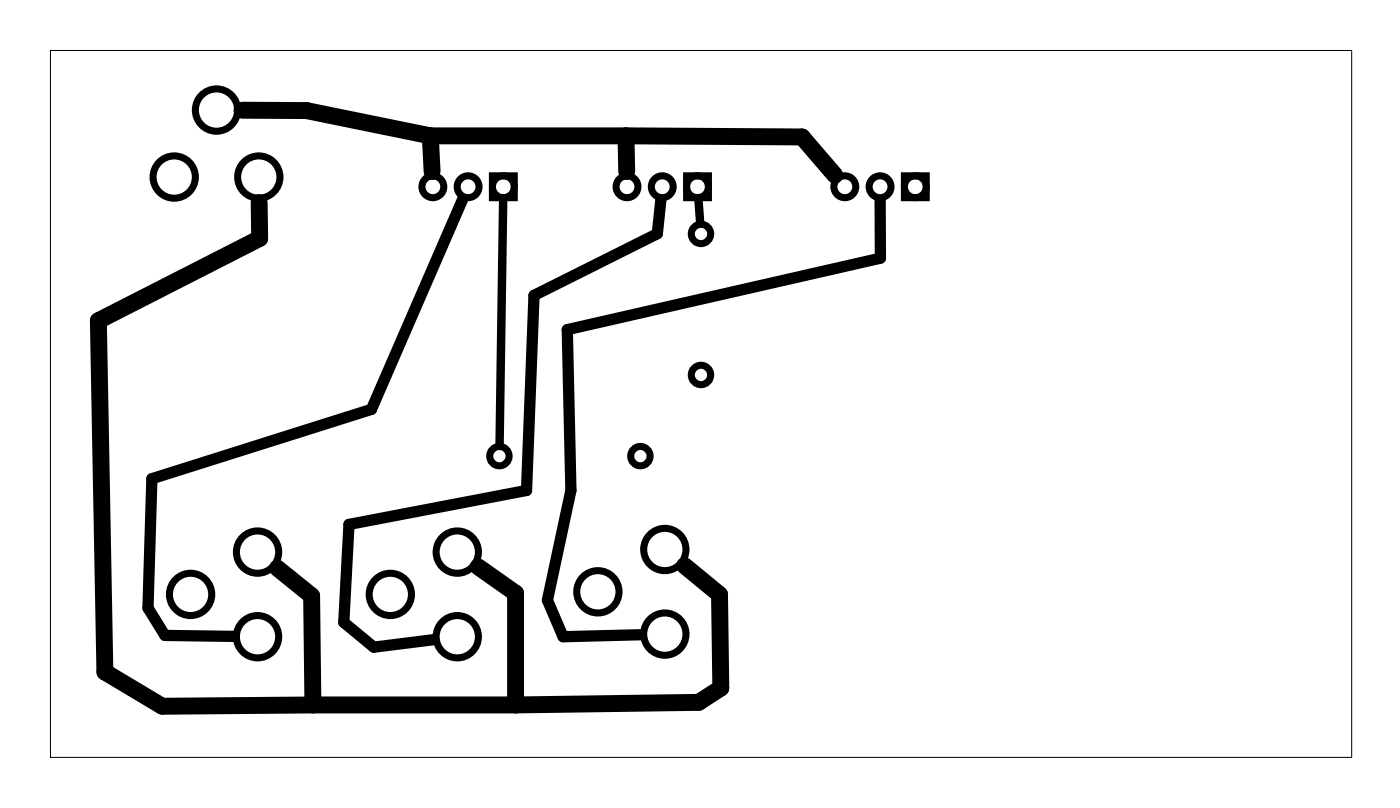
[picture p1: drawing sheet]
<svg xmlns="http://www.w3.org/2000/svg" width="101mm" height="58mm" viewBox="0 0 101 58" stroke-linecap="round" stroke-linejoin="round" font-family="sans-serif">
<path d="M3.6 3.6h93.8v51h-93.8z" fill="none" stroke="#000" stroke-width=".07"/>
<g fill="none" stroke="#000" stroke-width=".51">
<path d="M35.5 12.7h1.6v1.5h-1.6zM49.5 12.7h1.6v1.5h-1.6zM65.2 12.7h1.6v1.5h-1.6z"/>
<circle cx="12.6" cy="12.8" r="1.52"/>
<circle cx="15.6" cy="7.9" r="1.52"/>
<circle cx="18.7" cy="12.8" r="1.52"/>
<circle cx="31.2" cy="13.5" r=".79"/>
<circle cx="33.7" cy="13.5" r=".79"/>
<circle cx="36.3" cy="13.5" r=".79"/>
<circle cx="45.2" cy="13.5" r=".79"/>
<circle cx="47.7" cy="13.5" r=".79"/>
<circle cx="50.3" cy="13.5" r=".79"/>
<circle cx="50.5" cy="16.9" r=".7"/>
<circle cx="60.9" cy="13.5" r=".79"/>
<circle cx="63.4" cy="13.5" r=".79"/>
<circle cx="66" cy="13.5" r=".79"/>
<circle cx="18.6" cy="39.8" r="1.52"/>
<circle cx="33" cy="39.8" r="1.52"/>
<circle cx="36" cy="32.9" r=".7"/>
<circle cx="46.2" cy="32.9" r=".7"/>
<circle cx="47.9" cy="39.6" r="1.52"/>
<circle cx="50.5" cy="27" r=".7"/>
<circle cx="13.7" cy="42.8" r="1.52"/>
<circle cx="18.6" cy="45.9" r="1.52"/>
<circle cx="28.1" cy="42.8" r="1.52"/>
<circle cx="33" cy="45.9" r="1.52"/>
<circle cx="43.1" cy="42.6" r="1.52"/>
<circle cx="47.9" cy="45.7" r="1.52"/>
</g>
<path d="M17.4 7.9l4.7 .1 8.9 1.8M18.7 14.6v2.6l-11.6 5.9 .5 25.3 4.1 2.5 10.9-.1M31 9.8h14.1M31 9.8l.1 2.6M45.1 9.8l.1 2.6M45.1 9.8l12.7 .1 2.4 2.7M20 40.9l2.5 2 .1 7.9M22.6 50.8h14.6M34.5 40.8l2.7 1.9v8.1M49.3 40.8l2.6 2v6.8l-1.5 1-13.2 .2" fill="none" stroke="#000" stroke-width="1.2"/>
<path d="M36.3 14.3l-.3 17.8M50.3 14.3l.2 1.8" fill="none" stroke="#000" stroke-width=".61"/>
<path d="M33.4 14.3l-6.6 15.2-15.9 5-.2 9.3 1.2 2h5M47.6 14.4l-.2 2.4-8.9 4.5-.6 14-12.7 2.5-.4 7 2.1 1.8 4.4-.5M63.4 14.4v4.2l-22.5 5.1 .2 11.6-1.6 7.9 1.1 2.7 5.6-.2" fill="none" stroke="#000" stroke-width=".81"/>
</svg>
